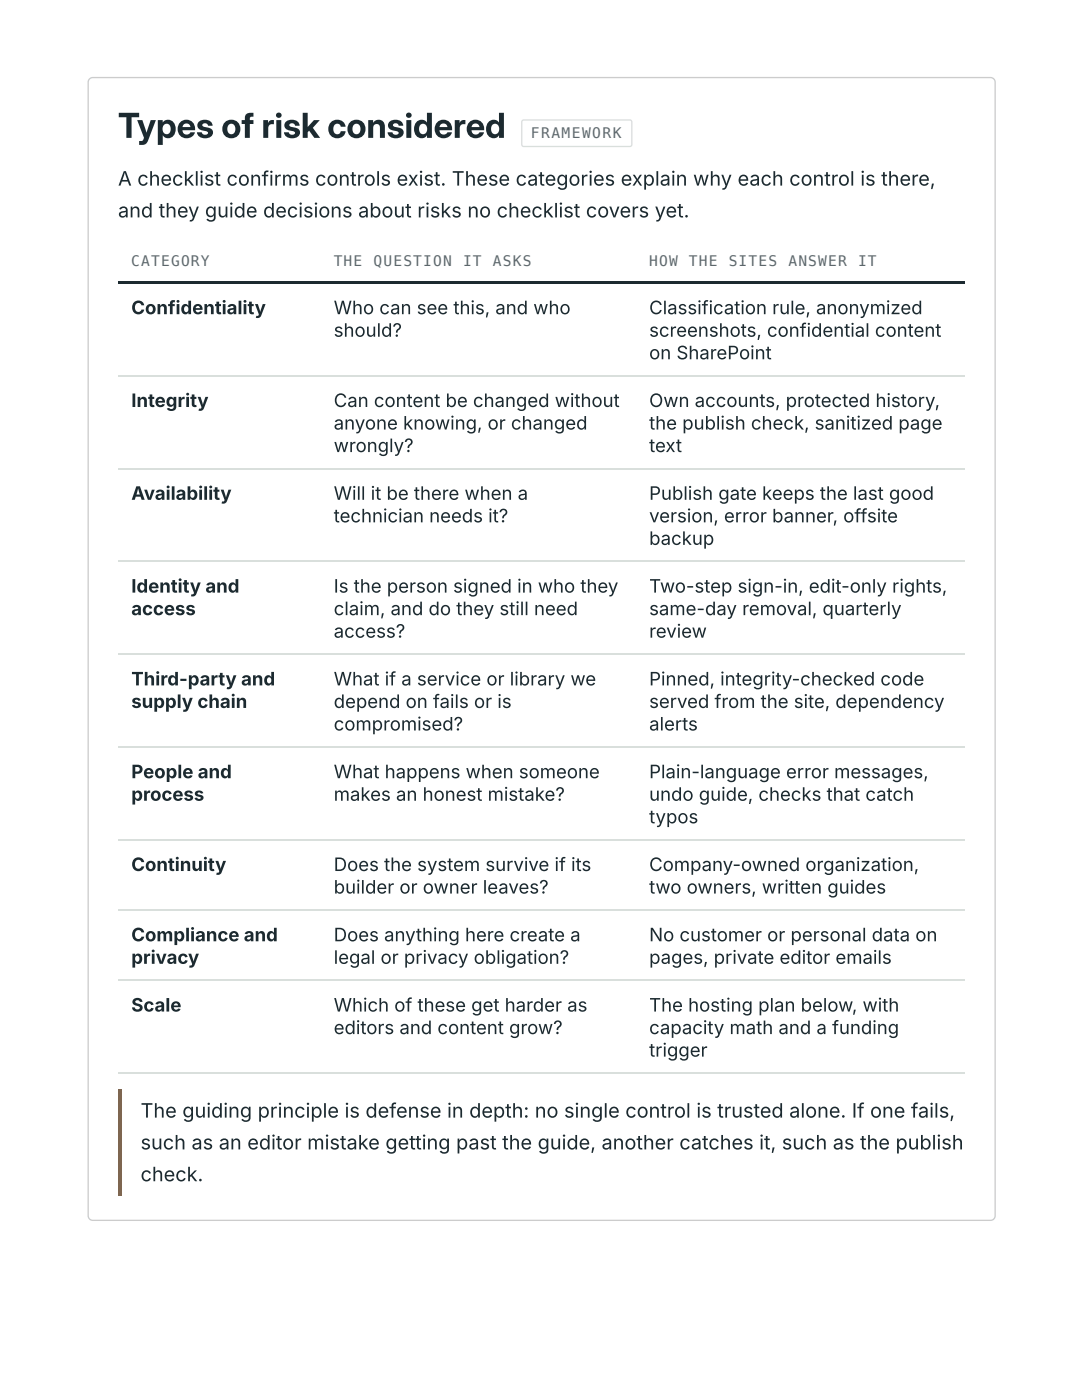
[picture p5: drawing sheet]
<svg xmlns="http://www.w3.org/2000/svg" width="216mm" height="279mm" viewBox="0 0 216 279" stroke-linecap="round" stroke-linejoin="round" font-family="sans-serif">
<defs><g id="words">
<text font-size="6.9" fill="#1c2a30" x="23.5" y="27.5">Types of risk considered</text>
<g font-size="4" fill="#1c2a30">
<text x="23.5" y="37">A checklist confirms controls exist. These categories explain why each control is there,</text>
<text x="23.5" y="43.4">and they guide decisions about risks no checklist covers yet.</text>
<text x="28" y="223">The guiding principle is defense in depth: no single control is trusted alone. If one fails,</text>
<text x="28" y="229.4">such as an editor mistake getting past the guide, another catches it, such as the publish</text>
<text x="28" y="235.7">check.</text>
</g>
<g font-size="3.7" fill="#1c2a30">
<text x="26.2" y="62.7">Confidentiality</text>
<text x="66.6" y="62.7">Who can see this, and who</text>
<text x="129.5" y="62.7">Classification rule, anonymized</text>
<text x="66.6" y="67.2">should?</text>
<text x="129.5" y="67.2">screenshots, confidential content</text>
<text x="129.5" y="71.7">on SharePoint</text>
<text x="26.2" y="81.2">Integrity</text>
<text x="66.6" y="81.2">Can content be changed without</text>
<text x="129.5" y="81.2">Own accounts, protected history,</text>
<text x="66.6" y="85.7">anyone knowing, or changed</text>
<text x="129.5" y="85.7">the publish check, sanitized page</text>
<text x="66.6" y="90.2">wrongly?</text>
<text x="129.5" y="90.2">text</text>
<text x="26.2" y="99.7">Availability</text>
<text x="66.6" y="99.7">Will it be there when a</text>
<text x="129.5" y="99.7">Publish gate keeps the last good</text>
<text x="66.6" y="104.2">technician needs it?</text>
<text x="129.5" y="104.2">version, error banner, offsite</text>
<text x="129.5" y="108.7">backup</text>
<text x="26.2" y="118.3">Identity and</text>
<text x="66.6" y="118.3">Is the person signed in who they</text>
<text x="129.5" y="118.3">Two-step sign-in, edit-only rights,</text>
<text x="26.2" y="122.8">access</text>
<text x="66.6" y="122.8">claim, and do they still need</text>
<text x="129.5" y="122.8">same-day removal, quarterly</text>
<text x="66.6" y="127.3">access?</text>
<text x="129.5" y="127.3">review</text>
<text x="26.2" y="136.8">Third-party and</text>
<text x="66.6" y="136.8">What if a service or library we</text>
<text x="129.5" y="136.8">Pinned, integrity-checked code</text>
<text x="26.2" y="141.3">supply chain</text>
<text x="66.6" y="141.3">depend on fails or is</text>
<text x="129.5" y="141.3">served from the site, dependency</text>
<text x="66.6" y="145.8">compromised?</text>
<text x="129.5" y="145.8">alerts</text>
<text x="26.2" y="155.3">People and</text>
<text x="66.6" y="155.3">What happens when someone</text>
<text x="129.5" y="155.3">Plain-language error messages,</text>
<text x="26.2" y="159.8">process</text>
<text x="66.6" y="159.8">makes an honest mistake?</text>
<text x="129.5" y="159.8">undo guide, checks that catch</text>
<text x="129.5" y="164.3">typos</text>
<text x="26.2" y="173.8">Continuity</text>
<text x="66.6" y="173.8">Does the system survive if its</text>
<text x="129.5" y="173.8">Company-owned organization,</text>
<text x="66.6" y="178.3">builder or owner leaves?</text>
<text x="129.5" y="178.3">two owners, written guides</text>
<text x="26.2" y="187.9">Compliance and</text>
<text x="66.6" y="187.9">Does anything here create a</text>
<text x="129.5" y="187.9">No customer or personal data on</text>
<text x="26.2" y="192.4">privacy</text>
<text x="66.6" y="192.4">legal or privacy obligation?</text>
<text x="129.5" y="192.4">pages, private editor emails</text>
<text x="26.2" y="201.9">Scale</text>
<text x="66.6" y="201.9">Which of these get harder as</text>
<text x="129.5" y="201.9">The hosting plan below, with</text>
<text x="66.6" y="206.4">editors and content grow?</text>
<text x="129.5" y="206.4">capacity math and a funding</text>
<text x="129.5" y="210.9">trigger</text>
</g>
<g font-size="2.9" fill="#5b6a70">
<text x="105.9" y="27.5">FRAMEWORK</text>
<text x="26.2" y="53.2">CATEGORY</text>
<text x="66.6" y="53.2">THE</text>
<text x="74.5" y="53.2">QUESTION</text>
<text x="92.4" y="53.2">IT</text>
<text x="98.3" y="53.2">ASKS</text>
<text x="129.5" y="53.2">HOW</text>
<text x="137.5" y="53.2">THE</text>
<text x="145.4" y="53.2">SITES</text>
<text x="157.3" y="53.2">ANSWER</text>
<text x="171.2" y="53.2">IT</text>
</g>
</g></defs>
<path d="M17.9 15.7l.6-.2h179.1a.93 .93 0 0 1 1 .9v226.2a.93 .93 0 0 1-1 .9h-179.1a.93 .93 0 0 1-.9-.9v-226.2z" fill="none" stroke="#ccc" stroke-width=".26"/>
<path d="M104.2 24.1l.3-.2 21.3 .1 .3 .3v4.6l-.4 .3h-21.3l-.3-.4v-4.5z" fill="none" stroke="#d9dfdc" stroke-width=".26"/>
<g fill="#1c2a30">
<path d="M23.5 56.1h40.5v.5h-40.5z"/>
<path d="M64 56.1h63v.5h-63z"/>
<path d="M127 56.1h65.6v.5h-65.6z"/>
</g>
<path d="M23.5 75h169.1M23.5 93.5h169.1M23.5 112.1h169.1M23.5 130.6h169.1M23.5 149.1h169.1M23.5 167.6h169.1M23.5 181.6h169.1M23.5 195.7h169.1M23.5 214.2h169.1" fill="none" stroke="#d9dfdc" stroke-width=".26"/>
<path d="M23.5 217.5h.8v21.2h-.8z" fill="#b8611a"/>
<use href="#words"/>
</svg>
